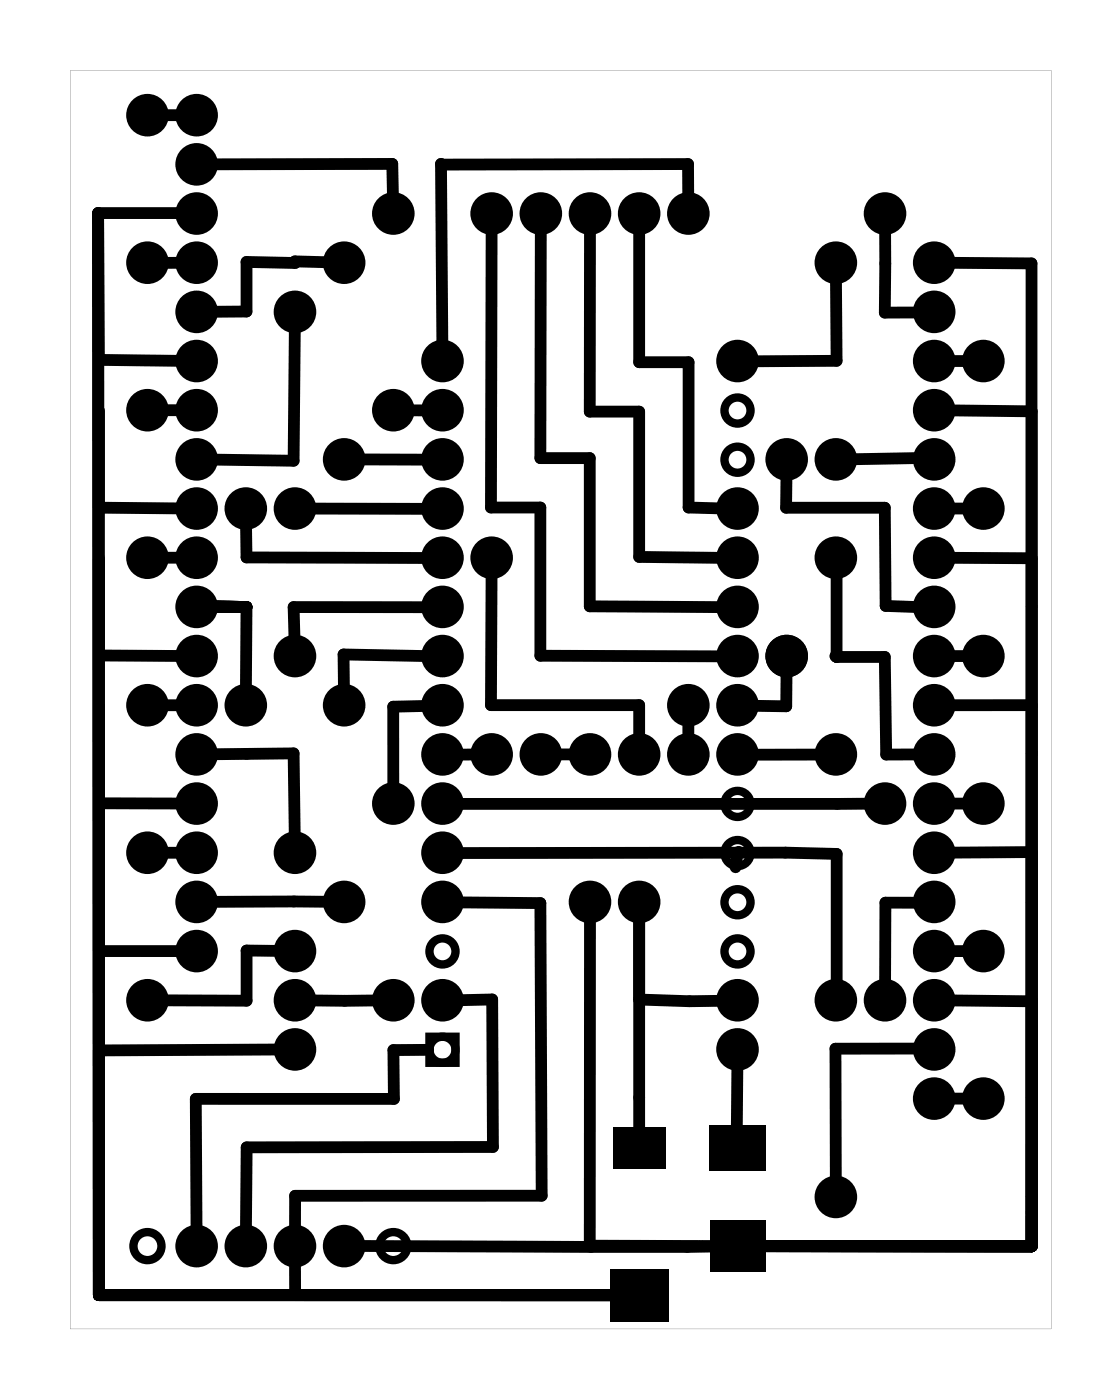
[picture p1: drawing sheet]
<svg xmlns="http://www.w3.org/2000/svg" width="58mm" height="72mm" viewBox="0 0 58 72" stroke-linecap="round" stroke-linejoin="round" font-family="sans-serif">
<g fill="#000">
<path d="M31.7 58.2h2.7v2.2h-2.7zM36.6 58.1h3v2.4h-3zM31.5 65.6h3v2.7h-3zM36.7 63h2.8v2.7h-2.8z"/>
<path d="M3.6 3.6v65.1h50.7v-65.1zM3.6 3.6h50.7v65h-50.7z"/>
</g>
<g fill="none" stroke="#000" stroke-width=".3">
<circle cx="7.6" cy="6" r=".35"/>
<circle cx="7.6" cy="13.6" r=".35"/>
<circle cx="25.4" cy="11" r=".35"/>
<circle cx="27.9" cy="11" r=".35"/>
<circle cx="30.5" cy="11" r=".35"/>
<circle cx="33" cy="11" r=".35"/>
<circle cx="50.8" cy="18.7" r=".35"/>
<circle cx="7.6" cy="36.4" r=".35"/>
<circle cx="7.6" cy="21.2" r=".35"/>
<circle cx="7.6" cy="28.8" r=".35"/>
<circle cx="27.9" cy="39" r=".35"/>
<circle cx="35.6" cy="36.4" r=".35"/>
<circle cx="50.8" cy="33.9" r=".35"/>
<circle cx="50.8" cy="26.3" r=".35"/>
<circle cx="7.6" cy="51.7" r=".35"/>
<circle cx="7.6" cy="44.1" r=".35"/>
<circle cx="30.5" cy="46.6" r=".35"/>
<circle cx="33" cy="46.6" r=".35"/>
<circle cx="50.8" cy="56.8" r=".35"/>
<circle cx="50.8" cy="49.1" r=".35"/>
<circle cx="50.8" cy="41.5" r=".35"/>
</g>
<g fill="none" stroke="#000" stroke-width=".43">
<path d="M22.2 53.6h1.3v1.3h-1.3z"/>
<circle cx="22.9" cy="18.7" r=".67"/>
<circle cx="38.1" cy="18.7" r=".67"/>
<circle cx="22.9" cy="26.3" r=".67"/>
<circle cx="22.9" cy="21.2" r=".67"/>
<circle cx="22.9" cy="28.8" r=".67"/>
<circle cx="22.9" cy="31.4" r=".67"/>
<circle cx="22.9" cy="23.7" r=".67"/>
<circle cx="22.9" cy="33.9" r=".67"/>
<circle cx="22.9" cy="36.4" r=".67"/>
<circle cx="22.9" cy="39" r=".67"/>
<circle cx="38.1" cy="31.4" r=".67"/>
<circle cx="38.1" cy="33.9" r=".67"/>
<circle cx="38.1" cy="21.2" r=".67"/>
<circle cx="38.1" cy="26.3" r=".67"/>
<circle cx="38.1" cy="23.7" r=".67"/>
<circle cx="38.1" cy="28.8" r=".67"/>
<circle cx="38.1" cy="36.4" r=".67"/>
<circle cx="38.1" cy="39" r=".67"/>
<circle cx="22.9" cy="54.2" r=".67"/>
<circle cx="22.9" cy="44.1" r=".67"/>
<circle cx="22.9" cy="46.6" r=".67"/>
<circle cx="22.9" cy="41.5" r=".67"/>
<circle cx="22.9" cy="49.1" r=".67"/>
<circle cx="22.9" cy="51.7" r=".67"/>
<circle cx="38.1" cy="54.2" r=".67"/>
<circle cx="38.1" cy="44.1" r=".67"/>
<circle cx="38.1" cy="41.5" r=".67"/>
<circle cx="38.1" cy="46.6" r=".67"/>
<circle cx="38.1" cy="49.1" r=".67"/>
<circle cx="38.1" cy="51.7" r=".67"/>
<circle cx="7.6" cy="64.4" r=".72"/>
<circle cx="10.2" cy="64.4" r=".72"/>
<circle cx="12.7" cy="64.4" r=".72"/>
<circle cx="15.2" cy="64.4" r=".72"/>
<circle cx="17.8" cy="64.4" r=".72"/>
<circle cx="20.3" cy="64.4" r=".72"/>
</g>
<g fill="none" stroke="#000" stroke-width=".51">
<circle cx="10.2" cy="11" r=".7"/>
<circle cx="10.2" cy="18.7" r=".7"/>
<circle cx="10.2" cy="6" r=".7"/>
<circle cx="10.2" cy="16.1" r=".7"/>
<circle cx="10.2" cy="8.5" r=".7"/>
<circle cx="10.2" cy="13.6" r=".7"/>
<circle cx="15.2" cy="16.1" r=".7"/>
<circle cx="17.8" cy="13.6" r=".7"/>
<circle cx="20.3" cy="11" r=".7"/>
<circle cx="35.6" cy="11" r=".7"/>
<circle cx="43.2" cy="13.6" r=".7"/>
<circle cx="45.7" cy="11" r=".7"/>
<circle cx="48.3" cy="16.1" r=".7"/>
<circle cx="48.3" cy="18.7" r=".7"/>
<circle cx="48.3" cy="13.6" r=".7"/>
<circle cx="10.2" cy="33.9" r=".7"/>
<circle cx="10.2" cy="26.3" r=".7"/>
<circle cx="10.2" cy="39" r=".7"/>
<circle cx="10.2" cy="31.4" r=".7"/>
<circle cx="10.2" cy="36.4" r=".7"/>
<circle cx="10.2" cy="23.7" r=".7"/>
<circle cx="10.2" cy="28.8" r=".7"/>
<circle cx="10.2" cy="21.2" r=".7"/>
<circle cx="12.7" cy="36.4" r=".7"/>
<circle cx="12.7" cy="26.3" r=".7"/>
<circle cx="15.2" cy="26.3" r=".7"/>
<circle cx="15.2" cy="33.9" r=".7"/>
<circle cx="17.8" cy="23.7" r=".7"/>
<circle cx="17.8" cy="36.4" r=".7"/>
<circle cx="20.3" cy="21.2" r=".7"/>
<circle cx="25.4" cy="39" r=".7"/>
<circle cx="25.4" cy="28.8" r=".7"/>
<circle cx="30.5" cy="39" r=".7"/>
<circle cx="33" cy="39" r=".7"/>
<circle cx="35.6" cy="39" r=".7"/>
<circle cx="40.6" cy="33.9" r=".7"/>
<circle cx="40.6" cy="23.7" r=".7"/>
<circle cx="43.2" cy="23.7" r=".7"/>
<circle cx="43.2" cy="39" r=".7"/>
<circle cx="43.2" cy="28.8" r=".7"/>
<circle cx="48.3" cy="31.4" r=".7"/>
<circle cx="48.3" cy="33.9" r=".7"/>
<circle cx="48.3" cy="23.7" r=".7"/>
<circle cx="48.3" cy="39" r=".7"/>
<circle cx="48.3" cy="26.3" r=".7"/>
<circle cx="48.3" cy="28.8" r=".7"/>
<circle cx="48.3" cy="21.2" r=".7"/>
<circle cx="48.3" cy="36.4" r=".7"/>
<circle cx="10.2" cy="41.5" r=".7"/>
<circle cx="10.2" cy="49.1" r=".7"/>
<circle cx="10.2" cy="44.1" r=".7"/>
<circle cx="10.2" cy="46.6" r=".7"/>
<circle cx="15.2" cy="54.2" r=".7"/>
<circle cx="15.2" cy="51.7" r=".7"/>
<circle cx="15.2" cy="49.1" r=".7"/>
<circle cx="15.2" cy="44.1" r=".7"/>
<circle cx="17.8" cy="46.6" r=".7"/>
<circle cx="20.3" cy="51.7" r=".7"/>
<circle cx="20.3" cy="41.5" r=".7"/>
<circle cx="43.2" cy="51.7" r=".7"/>
<circle cx="45.7" cy="51.7" r=".7"/>
<circle cx="45.7" cy="41.5" r=".7"/>
<circle cx="48.3" cy="56.8" r=".7"/>
<circle cx="48.3" cy="46.6" r=".7"/>
<circle cx="48.3" cy="41.5" r=".7"/>
<circle cx="48.3" cy="49.1" r=".7"/>
<circle cx="48.3" cy="54.2" r=".7"/>
<circle cx="48.3" cy="44.1" r=".7"/>
<circle cx="48.3" cy="51.7" r=".7"/>
<circle cx="43.2" cy="61.8" r=".7"/>
</g>
<g fill="#000">
<circle cx="7.6" cy="13.6" r="1.1"/>
<circle cx="7.6" cy="6" r="1.1"/>
<circle cx="10.2" cy="13.6" r="1.1"/>
<circle cx="10.2" cy="6" r="1.1"/>
<circle cx="10.2" cy="8.5" r="1.1"/>
<circle cx="10.2" cy="11" r="1.1"/>
<circle cx="10.2" cy="16.1" r="1.1"/>
<circle cx="10.2" cy="18.7" r="1.1"/>
<circle cx="15.2" cy="16.1" r="1.1"/>
<circle cx="17.8" cy="13.6" r="1.1"/>
<circle cx="20.3" cy="11" r="1.1"/>
<circle cx="22.9" cy="18.7" r="1.1"/>
<circle cx="25.4" cy="11" r="1.1"/>
<circle cx="27.9" cy="11" r="1.1"/>
<circle cx="30.5" cy="11" r="1.1"/>
<circle cx="33" cy="11" r="1.1"/>
<circle cx="35.6" cy="11" r="1.1"/>
<circle cx="38.1" cy="18.7" r="1.1"/>
<circle cx="43.2" cy="13.6" r="1.1"/>
<circle cx="45.7" cy="11" r="1.1"/>
<circle cx="48.3" cy="13.6" r="1.1"/>
<circle cx="48.3" cy="18.7" r="1.1"/>
<circle cx="48.3" cy="16.1" r="1.1"/>
<circle cx="50.8" cy="18.7" r="1.1"/>
<circle cx="7.6" cy="21.2" r="1.1"/>
<circle cx="7.6" cy="28.8" r="1.1"/>
<circle cx="7.6" cy="36.4" r="1.1"/>
<circle cx="10.2" cy="39" r="1.1"/>
<circle cx="10.2" cy="23.7" r="1.1"/>
<circle cx="10.2" cy="31.4" r="1.1"/>
<circle cx="10.2" cy="28.8" r="1.1"/>
<circle cx="10.2" cy="21.2" r="1.1"/>
<circle cx="10.2" cy="26.3" r="1.1"/>
<circle cx="10.2" cy="36.4" r="1.1"/>
<circle cx="10.2" cy="33.9" r="1.1"/>
<circle cx="12.7" cy="26.3" r="1.1"/>
<circle cx="12.7" cy="36.4" r="1.1"/>
<circle cx="15.2" cy="26.3" r="1.1"/>
<circle cx="15.2" cy="33.9" r="1.1"/>
<circle cx="17.8" cy="23.7" r="1.1"/>
<circle cx="17.8" cy="36.4" r="1.1"/>
<circle cx="20.3" cy="21.2" r="1.1"/>
<circle cx="22.9" cy="39" r="1.1"/>
<circle cx="22.9" cy="23.7" r="1.1"/>
<circle cx="22.9" cy="28.8" r="1.1"/>
<circle cx="22.9" cy="31.4" r="1.1"/>
<circle cx="22.9" cy="36.4" r="1.1"/>
<circle cx="22.9" cy="26.3" r="1.1"/>
<circle cx="22.9" cy="21.2" r="1.1"/>
<circle cx="22.9" cy="33.9" r="1.1"/>
<circle cx="25.4" cy="39" r="1.1"/>
<circle cx="25.4" cy="28.8" r="1.1"/>
<circle cx="27.9" cy="39" r="1.1"/>
<circle cx="30.5" cy="39" r="1.1"/>
<circle cx="33" cy="39" r="1.1"/>
<circle cx="35.6" cy="39" r="1.1"/>
<circle cx="35.6" cy="36.4" r="1.1"/>
<circle cx="38.1" cy="39" r="1.1"/>
<circle cx="38.1" cy="26.3" r="1.1"/>
<circle cx="38.1" cy="31.4" r="1.1"/>
<circle cx="38.1" cy="33.9" r="1.1"/>
<circle cx="38.1" cy="28.8" r="1.1"/>
<circle cx="38.1" cy="36.4" r="1.1"/>
<circle cx="40.6" cy="23.7" r="1.1"/>
<circle cx="40.6" cy="33.9" r="1.1"/>
<circle cx="43.2" cy="39" r="1.1"/>
<circle cx="43.2" cy="23.7" r="1.1"/>
<circle cx="43.2" cy="28.8" r="1.1"/>
<circle cx="48.3" cy="39" r="1.1"/>
<circle cx="48.3" cy="23.7" r="1.1"/>
<circle cx="48.3" cy="33.9" r="1.1"/>
<circle cx="48.3" cy="36.4" r="1.1"/>
<circle cx="48.3" cy="31.4" r="1.1"/>
<circle cx="48.3" cy="21.2" r="1.1"/>
<circle cx="48.3" cy="26.3" r="1.1"/>
<circle cx="48.3" cy="28.8" r="1.1"/>
<circle cx="50.8" cy="33.9" r="1.1"/>
<circle cx="50.8" cy="26.3" r="1.1"/>
<circle cx="7.6" cy="51.7" r="1.1"/>
<circle cx="7.6" cy="44.1" r="1.1"/>
<circle cx="10.2" cy="41.5" r="1.1"/>
<circle cx="10.2" cy="46.6" r="1.1"/>
<circle cx="10.2" cy="49.1" r="1.1"/>
<circle cx="10.2" cy="44.1" r="1.1"/>
<circle cx="15.2" cy="49.1" r="1.1"/>
<circle cx="15.2" cy="54.2" r="1.1"/>
<circle cx="15.2" cy="51.7" r="1.1"/>
<circle cx="15.2" cy="44.1" r="1.1"/>
<circle cx="17.8" cy="46.6" r="1.1"/>
<circle cx="20.3" cy="41.5" r="1.1"/>
<circle cx="20.3" cy="51.7" r="1.1"/>
<circle cx="22.9" cy="41.5" r="1.1"/>
<circle cx="22.9" cy="51.7" r="1.1"/>
<circle cx="22.9" cy="44.1" r="1.1"/>
<circle cx="22.9" cy="46.6" r="1.1"/>
<circle cx="30.5" cy="46.6" r="1.1"/>
<circle cx="33" cy="46.6" r="1.1"/>
<circle cx="38.1" cy="51.7" r="1.1"/>
<circle cx="38.1" cy="54.2" r="1.1"/>
<circle cx="43.2" cy="51.7" r="1.1"/>
<circle cx="45.7" cy="41.5" r="1.1"/>
<circle cx="45.7" cy="51.7" r="1.1"/>
<circle cx="48.3" cy="41.5" r="1.1"/>
<circle cx="48.3" cy="51.7" r="1.1"/>
<circle cx="48.3" cy="56.8" r="1.1"/>
<circle cx="48.3" cy="46.6" r="1.1"/>
<circle cx="48.3" cy="49.1" r="1.1"/>
<circle cx="48.3" cy="44.1" r="1.1"/>
<circle cx="48.3" cy="54.2" r="1.1"/>
<circle cx="50.8" cy="41.5" r="1.1"/>
<circle cx="50.8" cy="56.8" r="1.1"/>
<circle cx="50.8" cy="49.1" r="1.1"/>
<circle cx="10.2" cy="64.4" r="1.1"/>
<circle cx="12.7" cy="64.4" r="1.1"/>
<circle cx="15.2" cy="64.4" r="1.1"/>
<circle cx="17.8" cy="64.4" r="1.1"/>
<circle cx="43.2" cy="61.8" r="1.1"/>
</g>
<g fill="none" stroke="#000" stroke-width=".61">
<path d="M5.1 11v55.9h27.9M5.1 11v7.6h4.3M8.1 6h1.3M9.4 13.6h-1.8l-.2 .4M9.6 10.6l.5 .4h-5M10.9 8.5h9.4v1.8M15.2 16.8v7l-4.3-.1M17.1 13.6l-4.4-.1v2.6h-1.8M25.4 11.5v14.7h2.5v7.7h9.5M27.9 11.5v12.2h2.6v7.6l6.9 .1M30.5 11.5v9.8h2.5v7.5h4.4M33 11.5v7.2h2.6v7.5l1.8 .1"/>
<path d="M35.6 10.3l-.1-1.8h-12.7l.1 9.4M43.2 14.3v4.3l-4.4 .1M45.7 11.8v4.3h2.6l.6 .4M49 13.6h4.3v50.8h-13.9M50.3 18.7h-1.3M5.1 33.9h4.3M5.1 26.2l4.3 .1M8.1 21.2h1.3M8.1 28.8h1.3M8.1 36.4h1.3M10.1 31.3l2.6 .1zM10.9 39l4.3-.1v4.4"/>
<path d="M10.9 31.4h1.8M12.7 27v1.8h9.4M12.7 31.4v4.3M16 26.3h6.1M18.5 23.7h3.6M21 21.2h1.1M22.1 31.4h-6.9v1.8M22.1 33.9l-4.4-.1 .1 1.9M22.1 36.5h-1.8v4.3M24.7 39h-1.1M25.4 29.5v6.9h7.6v1.8M28.4 39h1.4"/>
<path d="M35.6 36.9v1.3M38.8 39h4.4l.7 .1M40.6 24.5v1.7h5.1v5.1l2.6 .1-.1 .7M40.6 34.6v1.9h-1.8M43.2 33.9h.1M43.2 33.9h2.5l.1 5.1h1.7M43.8 29.2l-.6-.4v5.1M43.9 23.9l-.7-.2h4.8l.2 .1-.5 .4M49 21.2h4.3v40.6M49 28.8h4.3M49 33.9h1.3M49 26.3h1.3"/>
<path d="M53.3 36.4h-4.3M5.1 49.1h4.3M5.1 41.5h4.3M8.1 44.1h1.3M14.5 49.1h-1.8v2.6h-4.6M14.5 54.2l-9.4 .1M16 51.7h3.6M17.1 46.6h-6.2M22.1 54.2h-1.8v2.6h-10.2l.1 6.8M23.6 51.7l1.8-.1 .1 7.6-12.8 .1v4.3M23.6 44.1l17-.1 2.6 .1v7.6l.7-.1M23.6 46.6l4.3 .1 .1 15.1h-12.8v1.8"/>
<path d="M30.5 47.1v17.2l6.3 .1h-19.1l-.7-.3M33 46.6v12.7M33 51.6l4.4 .1M38.1 55v4.3M38.2 44l-.2 .8M45 41.5h-21.4M48.8 53.7l-.5 .5h-5.1v6.9M48.9 47l-.6-.4h-2.6v4.3M49 51.7h4.3M49 41.5h1.3M49 49.1h1.3M49 56.8h1.3"/>
<path d="M53.3 44h-4.3M15.2 65.2v1.7"/>
</g>
</svg>
